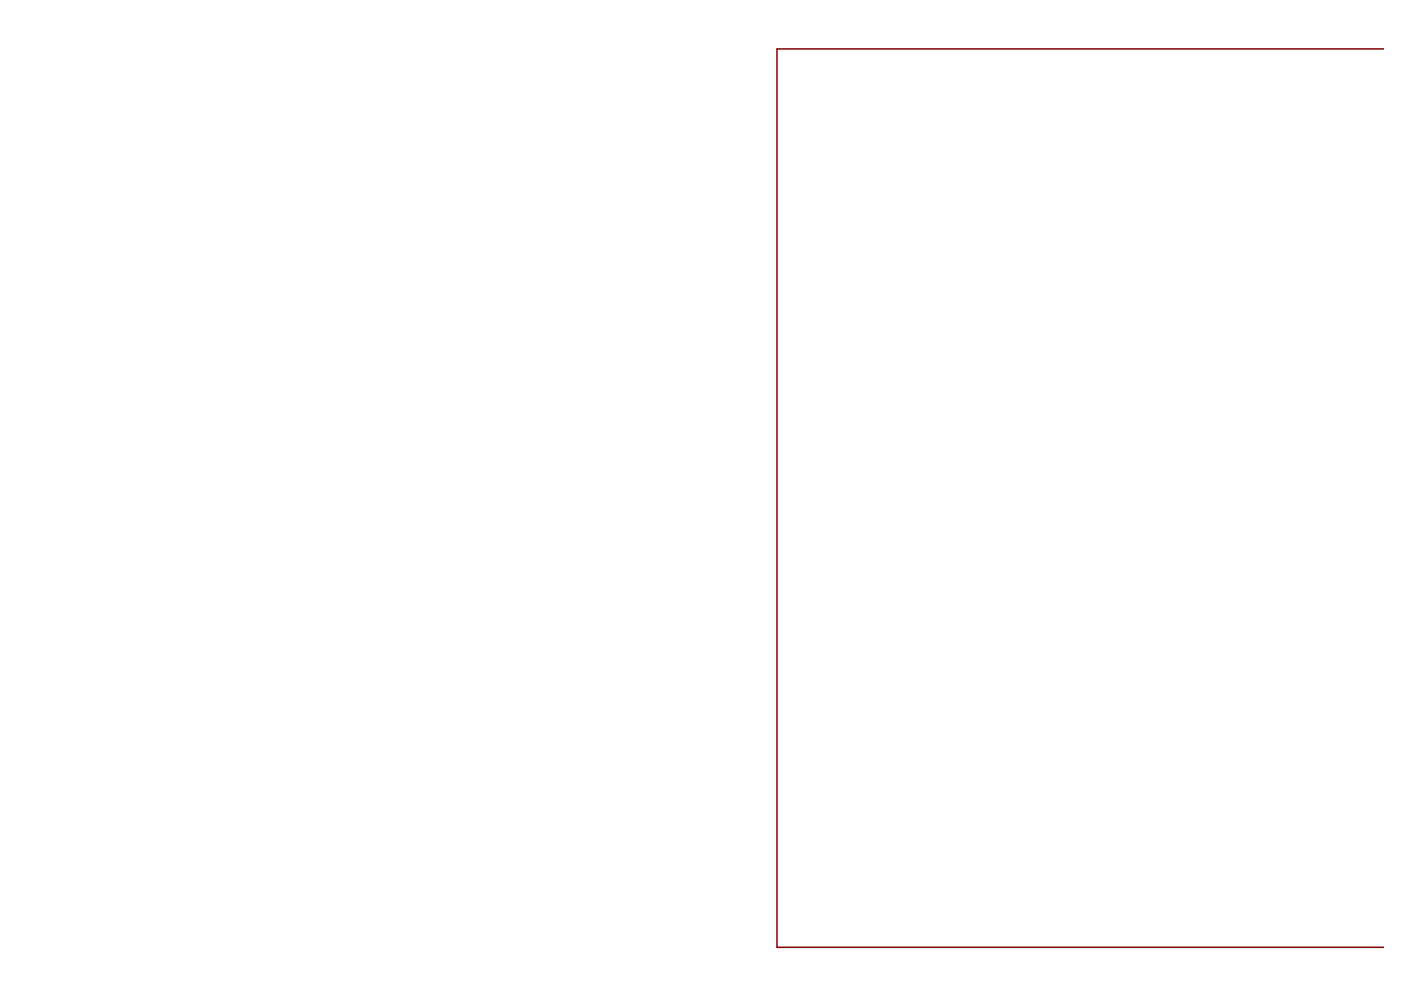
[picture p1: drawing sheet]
<svg xmlns="http://www.w3.org/2000/svg" width="297mm" height="210mm" viewBox="0 0 297 210" stroke-linecap="round" stroke-linejoin="round" font-family="sans-serif">
<path d="M293.5 10.4h-128.8v190.5h128.8" fill="none" stroke="#800000" stroke-width=".32"/>
</svg>
